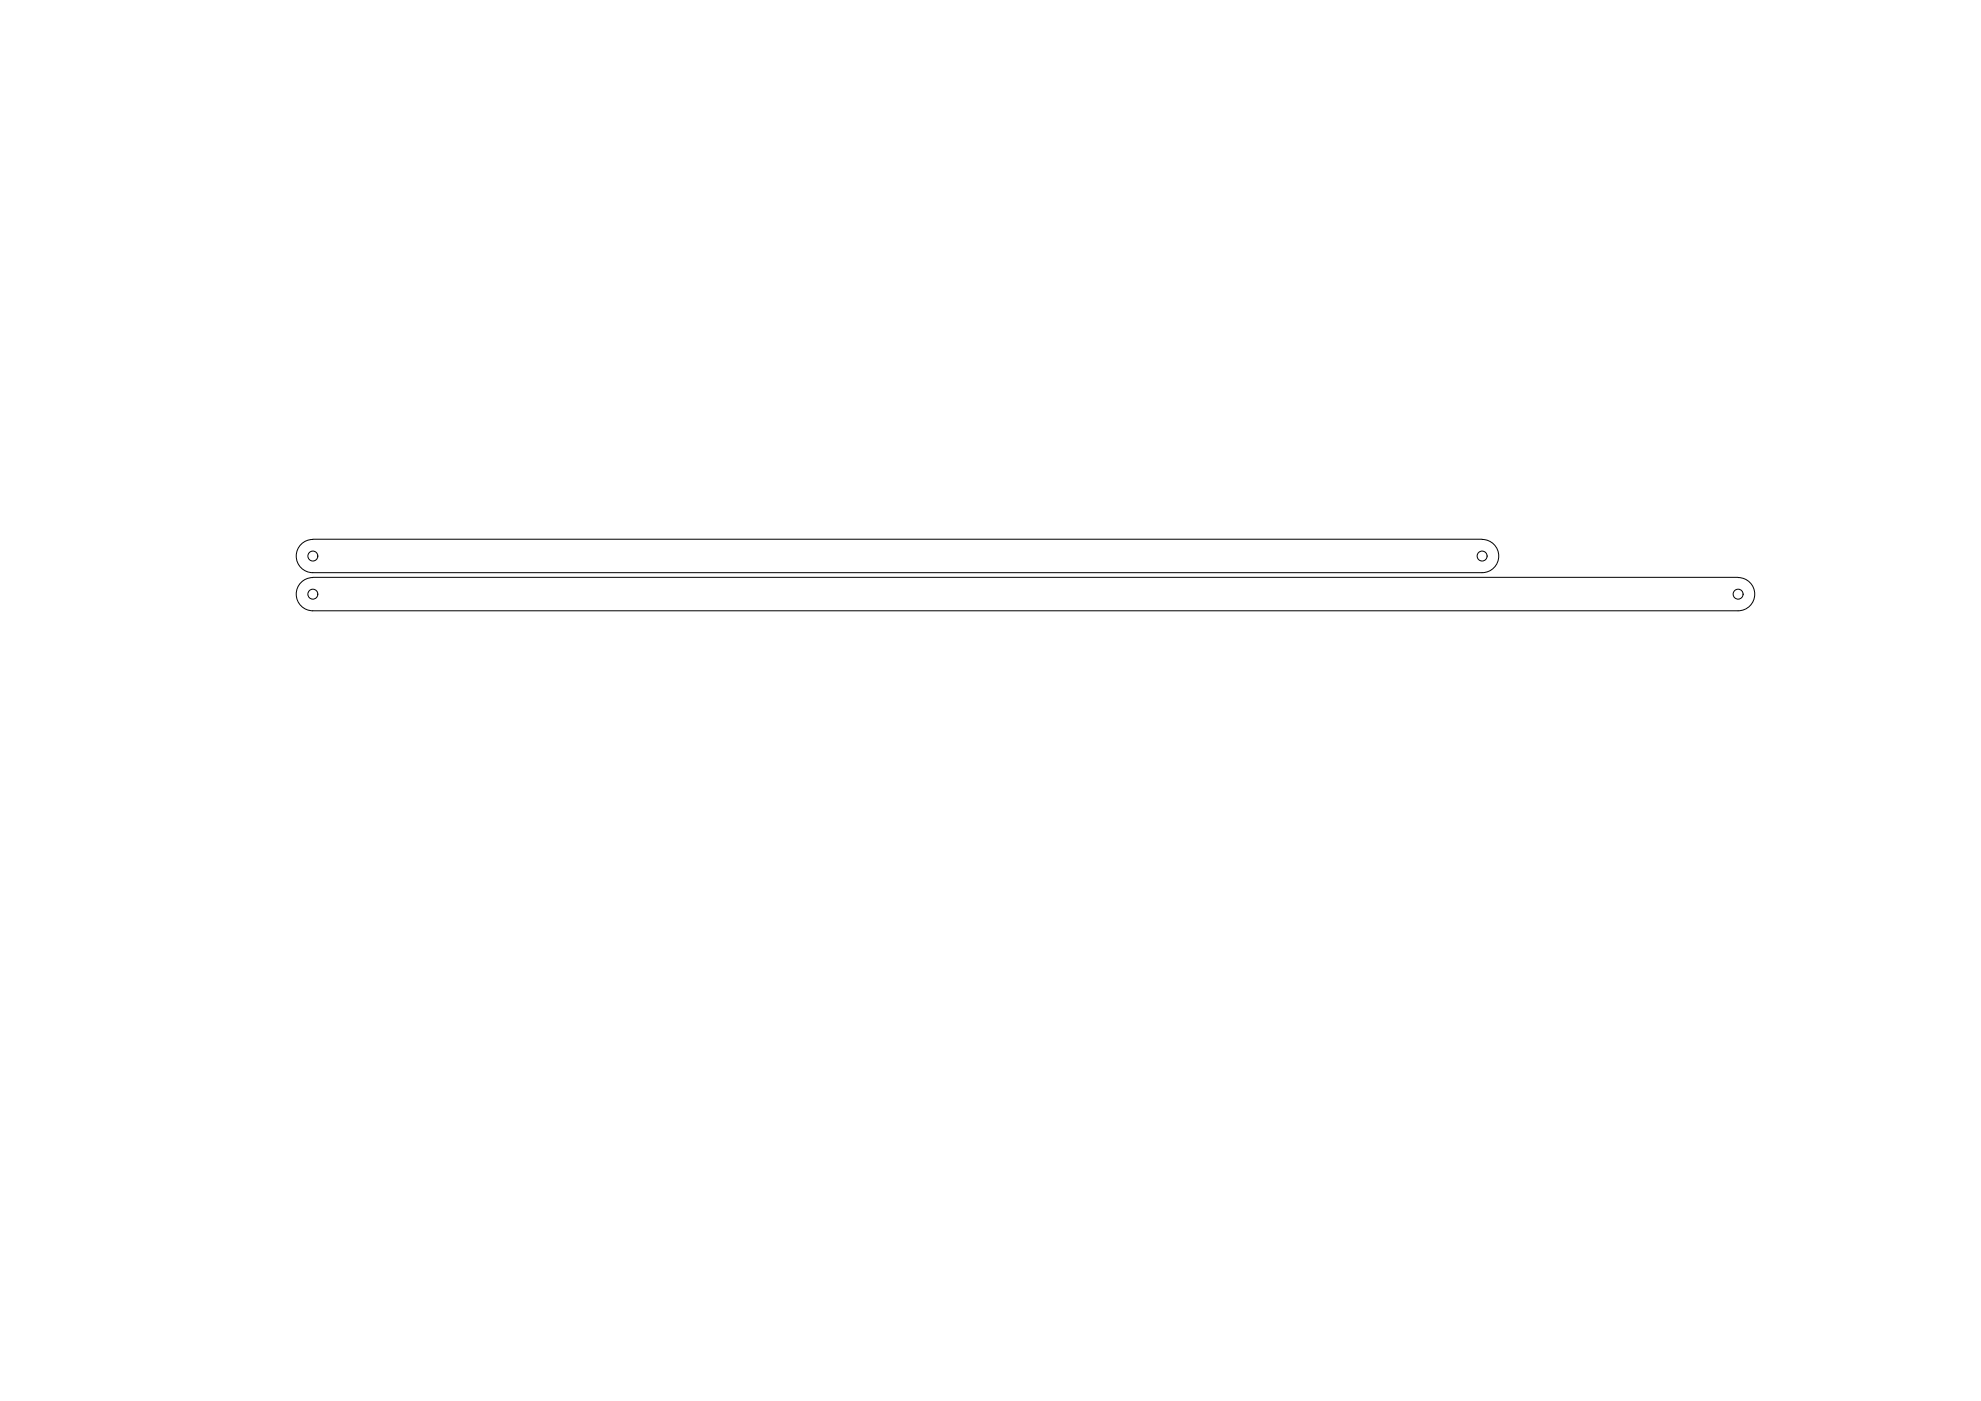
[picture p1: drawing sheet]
<svg xmlns="http://www.w3.org/2000/svg" width="594mm" height="420mm" viewBox="0 0 594 420" stroke-linecap="round" stroke-linejoin="round" font-family="sans-serif">
<!-- layer: Sketch Geometry (ISO) -->
<g fill="none" stroke="#000" stroke-width=".3">
<path d="M93.8 161.7h350.6M93.8 173.1h427.4M93.8 161.8a5 5 0 0 0-5 4.9 5 5 0 0 0 5 5h350.7a5 5 0 0 0 5-4.9 5 5 0 0 0-5-5M93.8 173.2a5 5 0 0 0-5 5 5 5 0 0 0 5 5h427.4a5 5 0 0 0 5-5 5 5 0 0 0-5-5"/>
<circle cx="93.8" cy="178.2" r="1.49"/>
<circle cx="93.8" cy="166.8" r="1.49"/>
<circle cx="444.5" cy="166.8" r="1.49"/>
<circle cx="521.2" cy="178.2" r="1.49"/>
</g>
</svg>
